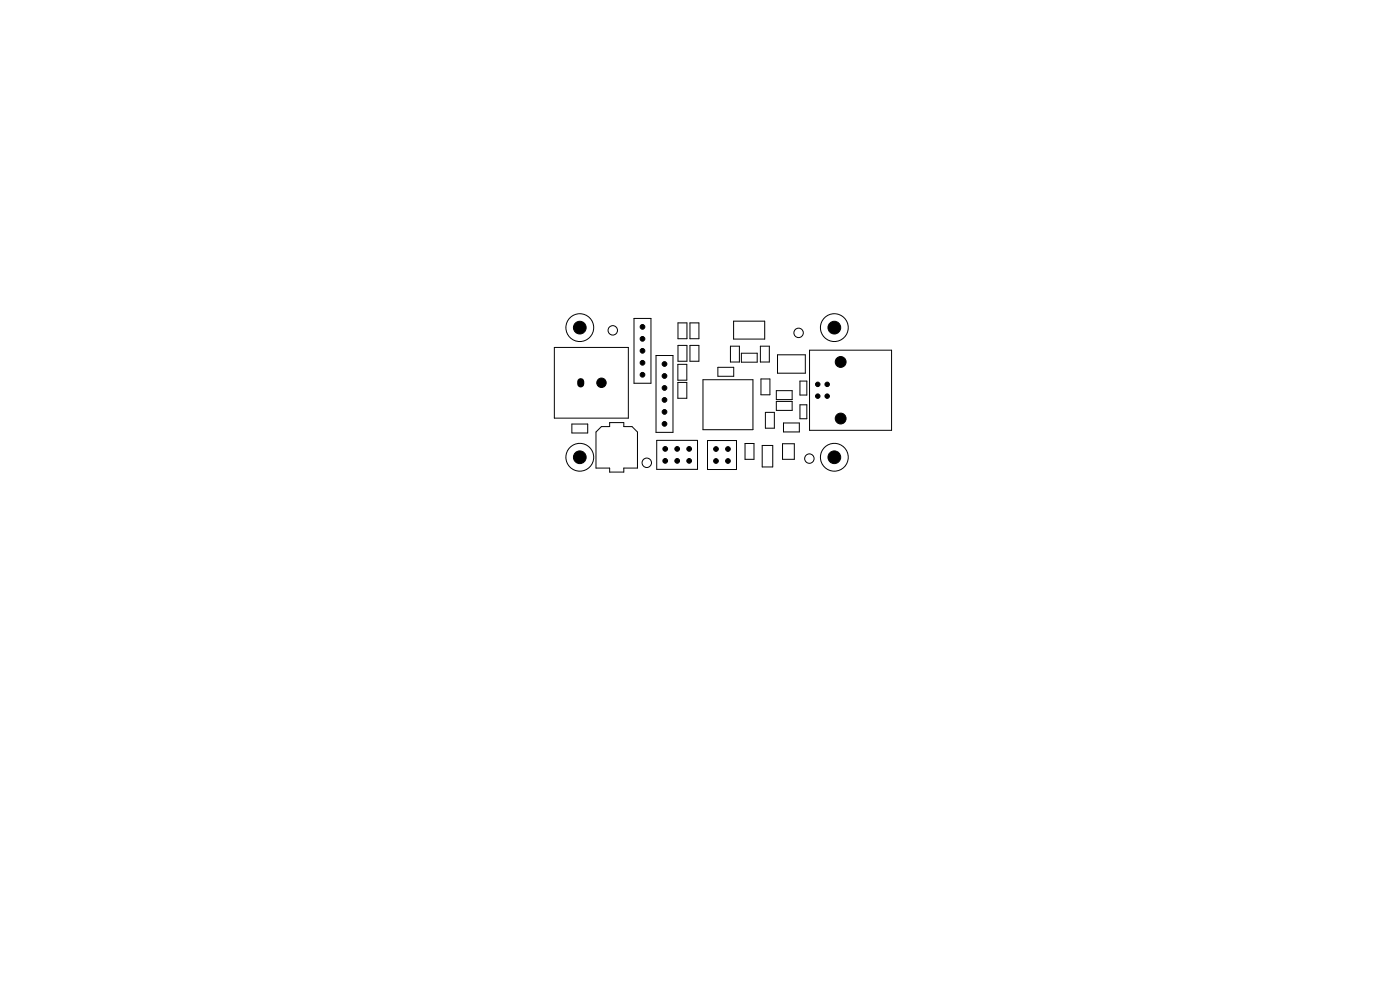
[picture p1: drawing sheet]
<svg xmlns="http://www.w3.org/2000/svg" width="297mm" height="210mm" viewBox="0 0 297 210" stroke-linecap="round" stroke-linejoin="round" font-family="sans-serif">
<g fill="none" stroke="#000" stroke-width=".21">
<path d="M117.6 73.7h15.7v15h-15.7zM134.5 67.6h3.6v13.7h-3.6zM139.2 75.4h3.6v16.3h-3.6zM143.8 77.3h1.9v3.3h-1.9zM143.8 73.3h1.9v3.3h-1.9zM143.8 68.5h1.9v3.4h-1.9zM146.4 73.3h1.9v3.3h-1.9zM146.4 68.5h1.9v3.4h-1.9zM152.3 77.9h3.4v1.9h-3.4zM155 73.4h1.9v3.4h-1.9zM155.6 68.1h6.6v3.8h-6.6zM157.3 74.9h3.3v1.9h-3.3z"/>
<path d="M161.3 73.4h1.9v3.4h-1.9zM164.9 75.3h5.9v3.9h-5.9zM171.7 74.3h17.4v17h-17.4zM121.3 90h3.4v1.9h-3.4zM127.6 90.5h1.7v-.9h3v.9h1.8l1.1 1.1v7.7h-2.9v.8h-3v-.8h-2.9v-7.7zM139.3 93.4h8.7v6.2h-8.7zM143.8 81.1h1.9v3.4h-1.9zM149.1 80.6h10.6v10.6h-10.6zM150.1 93.5h6.1v6.1h-6.1zM158.1 94.1h1.9v3.3h-1.9zM161.4 80.4h1.9v3.3h-1.9zM161.7 94.5h2.2v4.6h-2.2z"/>
<path d="M162.4 87.5h1.9v3.3h-1.9zM164.7 85.2h3.3v1.9h-3.3zM164.7 82.9h3.3v1.9h-3.3zM166 94.1h2.5v3.3h-2.5zM166.2 89.7h3.4v1.9h-3.4zM169.7 85.9h1.5v2.9h-1.5zM169.7 80.8h1.5v3h-1.5z"/>
<circle cx="123" cy="69.5" r="2.95"/>
<circle cx="130" cy="70.1" r="1"/>
<circle cx="169.4" cy="70.6" r="1"/>
<circle cx="177" cy="69.5" r="2.95"/>
<circle cx="123" cy="97" r="2.95"/>
<circle cx="137.2" cy="98.2" r="1"/>
<circle cx="171.7" cy="97.3" r="1"/>
<circle cx="177" cy="97" r="2.95"/>
</g>
<g fill="#000" stroke="#000" stroke-width=".21">
<circle cx="123" cy="69.5" r="1.35"/>
<circle cx="136.3" cy="79.5" r=".5"/>
<circle cx="136.3" cy="77" r=".5"/>
<circle cx="136.3" cy="74.4" r=".5"/>
<circle cx="136.3" cy="71.9" r=".5"/>
<circle cx="136.3" cy="69.3" r=".5"/>
<circle cx="141" cy="77.2" r=".5"/>
<circle cx="141" cy="79.8" r=".5"/>
<circle cx="177" cy="69.5" r="1.35"/>
<circle cx="178.3" cy="76.8" r="1.15"/>
<circle cx="123" cy="97" r="1.35"/>
<circle cx="127.6" cy="81.2" r="1"/>
<circle cx="141" cy="82.3" r=".5"/>
<circle cx="141" cy="87.4" r=".5"/>
<circle cx="141" cy="84.8" r=".5"/>
<circle cx="141" cy="89.9" r=".5"/>
<circle cx="141.1" cy="95.2" r=".5"/>
<circle cx="141.1" cy="97.8" r=".5"/>
<circle cx="143.7" cy="97.8" r=".5"/>
<circle cx="143.7" cy="95.2" r=".5"/>
<circle cx="146.2" cy="97.8" r=".5"/>
<circle cx="146.2" cy="95.2" r=".5"/>
<circle cx="151.9" cy="97.8" r=".5"/>
<circle cx="151.9" cy="95.3" r=".5"/>
<circle cx="154.4" cy="97.8" r=".5"/>
<circle cx="154.4" cy="95.3" r=".5"/>
<circle cx="173.5" cy="81.5" r=".47"/>
<circle cx="173.5" cy="84" r=".48"/>
<circle cx="175.5" cy="81.5" r=".47"/>
<circle cx="175.5" cy="84" r=".48"/>
<circle cx="177" cy="97" r="1.35"/>
<circle cx="178.3" cy="88.8" r="1.15"/>
</g>
<path d="M123.2 81v.5" fill="none" stroke="#000" stroke-width="1.5"/>
</svg>
